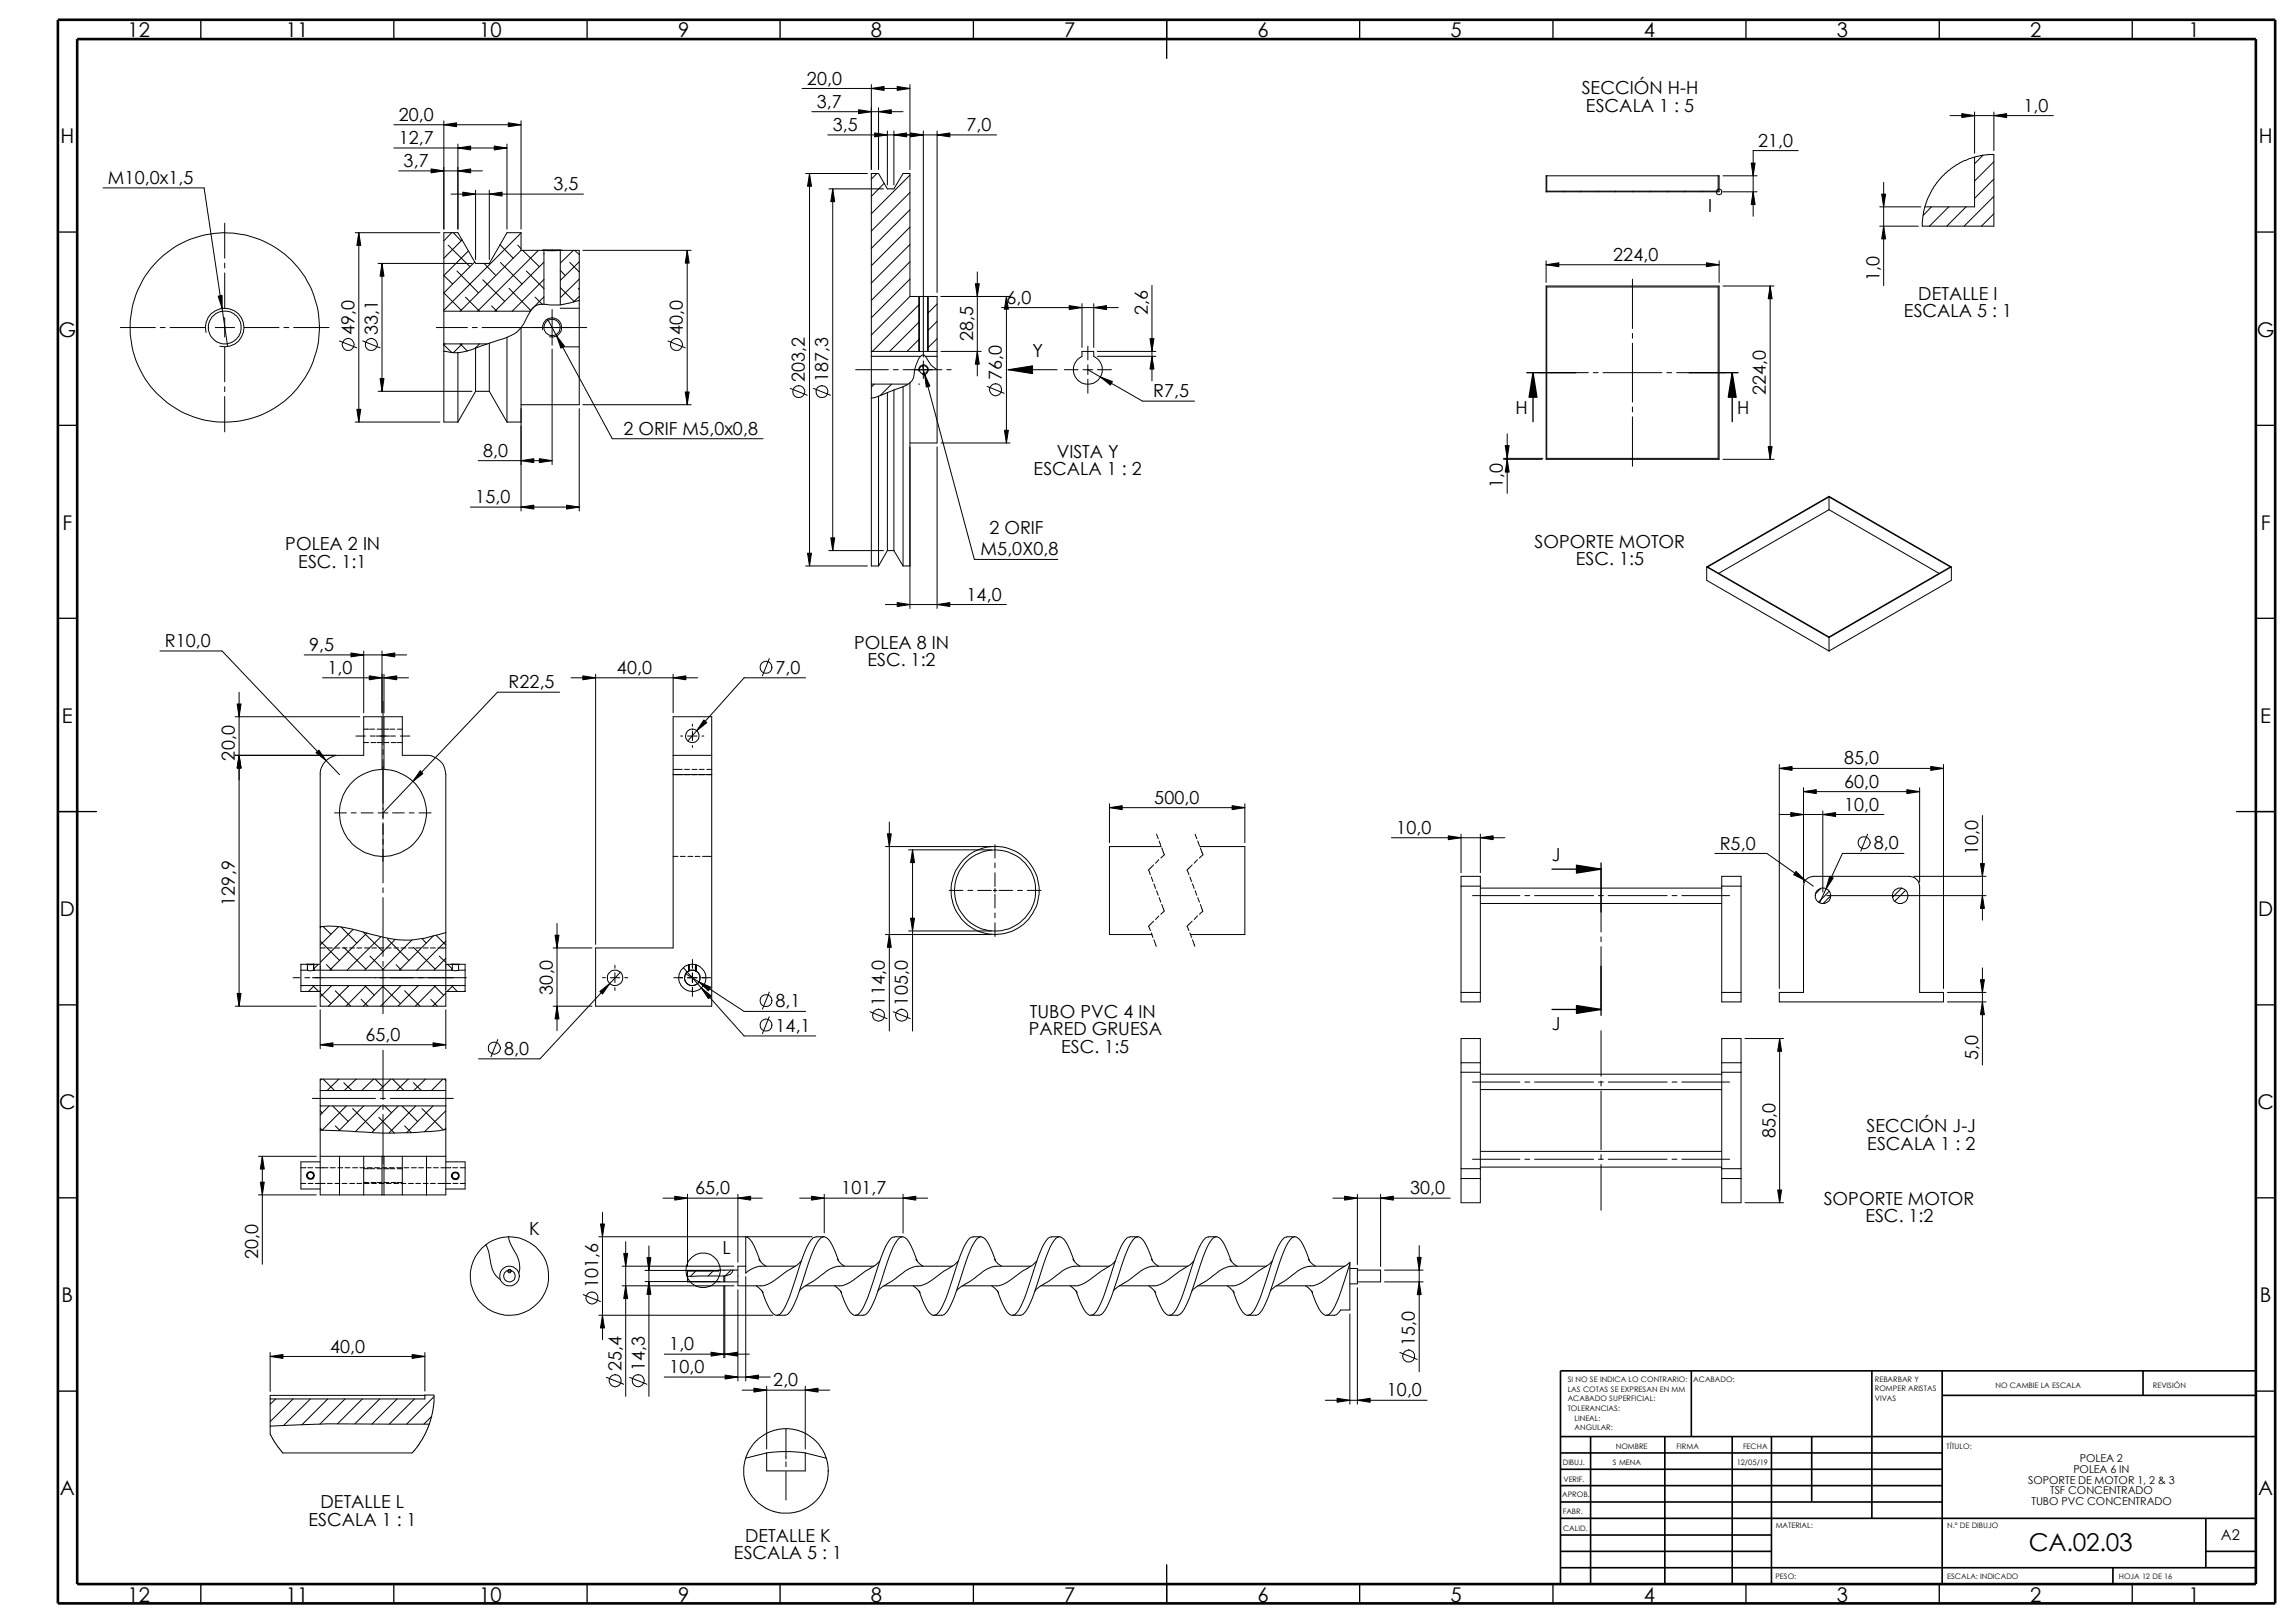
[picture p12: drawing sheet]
<svg xmlns="http://www.w3.org/2000/svg" width="594mm" height="420mm" viewBox="0 0 594 420" stroke-linecap="round" stroke-linejoin="round" font-family="sans-serif">
<defs><g id="words">
<text font-size="6.3" x="525.2" y="401.5">CA.02.03</text>
<g font-size="5.2">
<text x="33" y="9.6">12</text>
<text x="74" y="9.6">11</text>
<text x="124" y="9.6">10</text>
<text x="175.5" y="9.6">9</text>
<text x="225.5" y="9.6">8</text>
<text x="275.5" y="9.6">7</text>
<text x="325.5" y="9.6">6</text>
<text x="375.5" y="9.6">5</text>
<text x="425.5" y="9.6">4</text>
<text x="475.5" y="9.6">3</text>
<text x="525.5" y="9.6">2</text>
<text x="566.5" y="9.6">1</text>
<text x="15.7" y="37.1">H</text>
<text x="584.7" y="37.1">H</text>
<text x="15.2" y="87.2">G</text>
<text x="584.2" y="87.2">G</text>
<text x="16.2" y="137.1">F</text>
<text x="585.2" y="137.1">F</text>
<text x="16" y="187.2">E</text>
<text x="585" y="187.2">E</text>
<text x="15.5" y="237.1">D</text>
<text x="584.5" y="237.1">D</text>
<text x="15.3" y="287.1">C</text>
<text x="584.4" y="287.1">C</text>
<text x="15.9" y="337.2">B</text>
<text x="585" y="337.2">B</text>
<text x="15.5" y="387.1">A</text>
<text x="584.5" y="387.1">A</text>
<text x="33" y="414.7">12</text>
<text x="74" y="414.7">11</text>
<text x="124" y="414.7">10</text>
<text x="175.5" y="414.7">9</text>
<text x="225.5" y="414.7">8</text>
<text x="275.5" y="414.7">7</text>
<text x="325.5" y="414.7">6</text>
<text x="375.5" y="414.7">5</text>
<text x="425.5" y="414.7">4</text>
<text x="475.5" y="414.7">3</text>
<text x="525.5" y="414.7">2</text>
<text x="566.5" y="414.7">1</text>
</g>
<g font-size="4.7">
<text x="208.9" y="21.9">20,0</text>
<text x="211.4" y="27.9">3,7</text>
<text x="409.4" y="24.4">SECCIÓN H-H</text>
<text x="410.5" y="28.9">ESCALA 1 : 5</text>
<text x="523.8" y="28.9">1,0</text>
<text x="103.2" y="31.3">20,0</text>
<text x="215.6" y="33.9">3,5</text>
<text x="250.2" y="33.9">7,0</text>
<text x="103.2" y="37.3">12,7</text>
<text x="455.1" y="38">21,0</text>
<text x="27.9" y="47.6">M10,0x1,5</text>
<text x="104.5" y="43.2">3,7</text>
<text x="143.3" y="49.2">3,5</text>
<text x="442.2" y="54.8">I</text>
<text x="417.6" y="67.5">224,0</text>
<text x="486.5" y="72.7" transform="rotate(-90 486.5 72.7)">1,0</text>
<text x="496.6" y="77.7">DETALLE I</text>
<text x="260.5" y="78.6">6,0</text>
<text x="297.1" y="81.7" transform="rotate(-90 297.1 81.7)">2,6</text>
<text x="492.8" y="82.2">ESCALA 5 : 1</text>
<text x="91.8" y="86.7" transform="rotate(-90 91.8 86.7)">49,0</text>
<text x="97.8" y="86.7" transform="rotate(-90 97.8 86.7)">33,1</text>
<text x="176.8" y="86.7" transform="rotate(-90 176.8 86.7)">40,0</text>
<text x="251.9" y="88.3" transform="rotate(-90 251.9 88.3)">28,5</text>
<text x="267.3" y="92.5">Y</text>
<text x="208.4" y="98.9" transform="rotate(-90 208.4 98.9)">203,2</text>
<text x="214.4" y="98.9" transform="rotate(-90 214.4 98.9)">187,3</text>
<text x="259.3" y="98.4" transform="rotate(-90 259.3 98.4)">76,0</text>
<text x="298.5" y="102.8">R7,5</text>
<text x="392.3" y="107.1">H</text>
<text x="449.7" y="107.1">H</text>
<text x="457.1" y="102.3" transform="rotate(-90 457.1 102.3)">224,0</text>
<text x="161.4" y="112.6">2 ORIF M5,0x0,8</text>
<text x="125.1" y="118.2">8,0</text>
<text x="273.6" y="118.5">VISTA Y</text>
<text x="267.5" y="123">ESCALA 1 : 2</text>
<text x="123" y="130.3">15,0</text>
<text x="389" y="126.4" transform="rotate(-90 389 126.4)">1,0</text>
<text x="73.8" y="142.5">POLEA 2 IN</text>
<text x="253.8" y="143.8">M5,0X0,8</text>
<text x="256.1" y="138.2">2 ORIF</text>
<text x="397.3" y="141.8">SOPORTE MOTOR</text>
<text x="77.2" y="146.9">ESC. 1:1</text>
<text x="407.9" y="146.3">ESC. 1:5</text>
<text x="250.2" y="155.5">14,0</text>
<text x="42.7" y="167.5">R10,0</text>
<text x="80" y="168.5">9,5</text>
<text x="221.1" y="168">POLEA 8 IN</text>
<text x="224.5" y="172.5">ESC. 1:2</text>
<text x="84.8" y="174.5">1,0</text>
<text x="131.7" y="178.2">R22,5</text>
<text x="159.7" y="174.5">40,0</text>
<text x="200.7" y="174.5">7,0</text>
<text x="60.8" y="196.9" transform="rotate(-90 60.8 196.9)">20,0</text>
<text x="477.4" y="197.9">85,0</text>
<text x="477.4" y="203.9">60,0</text>
<text x="298.8" y="208.1">500,0</text>
<text x="477.4" y="209.8">10,0</text>
<text x="361.4" y="215.9">10,0</text>
<text x="445.2" y="219.9">R5,0</text>
<text x="485.1" y="219.8">8,0</text>
<text x="512.1" y="221.4" transform="rotate(-90 512.1 221.4)">10,0</text>
<text x="401.7" y="223">J</text>
<text x="60.8" y="234.5" transform="rotate(-90 60.8 234.5)">129,9</text>
<text x="143.1" y="257.5" transform="rotate(-90 143.1 257.5)">30,0</text>
<text x="200.7" y="260.7">8,1</text>
<text x="229" y="260.3" transform="rotate(-90 229 260.3)">114,0</text>
<text x="235" y="260.3" transform="rotate(-90 235 260.3)">105,0</text>
<text x="266.6" y="263.4">TUBO PVC 4 IN</text>
<text x="94.6" y="269.5">65,0</text>
<text x="200.7" y="267.1">14,1</text>
<text x="266.3" y="268">PARED GRUESA</text>
<text x="401.7" y="266.7">J</text>
<text x="130.5" y="273.1">8,0</text>
<text x="274.7" y="272.5">ESC. 1:5</text>
<text x="512.1" y="274.4" transform="rotate(-90 512.1 274.4)">5,0</text>
<text x="483.2" y="293.2">SECCIÓN J-J</text>
<text x="459.6" y="294.7" transform="rotate(-90 459.6 294.7)">85,0</text>
<text x="483.4" y="297.6">ESCALA 1 : 2</text>
<text x="179.9" y="309.2">65,0</text>
<text x="217.8" y="309.2">101,7</text>
<text x="365" y="309.2">30,0</text>
<text x="472.1" y="311.9">SOPORTE MOTOR</text>
<text x="482.9" y="316.5">ESC. 1:2</text>
<text x="137" y="319.8">K</text>
<text x="66.8" y="326" transform="rotate(-90 66.8 326)">20,0</text>
<text x="187" y="324.7">L</text>
<text x="154.9" y="333.5" transform="rotate(-90 154.9 333.5)">101,6</text>
<text x="85.4" y="350.1">40,0</text>
<text x="173.2" y="349.5">1,0</text>
<text x="366.3" y="348.5" transform="rotate(-90 366.3 348.5)">15,0</text>
<text x="160.9" y="355" transform="rotate(-90 160.9 355)">25,4</text>
<text x="166.9" y="355" transform="rotate(-90 166.9 355)">14,3</text>
<text x="173.2" y="355.5">10,0</text>
<text x="200.2" y="358.9">2,0</text>
<text x="359" y="361.5">10,0</text>
<text x="79.8" y="394.9">ESCALA 1 : 1</text>
<text x="83" y="390.4">DETALLE L</text>
<text x="192.9" y="399.1">DETALLE K</text>
<text x="190" y="403.6">ESCALA 5 : 1</text>
</g>
<text font-size="3.8" x="574.9" y="398.7">A2</text>
<g font-size="2.8">
<text x="536.7" y="381.2">POLEA 6 IN</text>
<text x="538.4" y="378.4">POLEA 2</text>
<text x="525" y="384.1">SOPORTE DE MOTOR 1, 2 &amp; 3</text>
<text x="525.9" y="389.7">TUBO PVC CONCENTRADO</text>
<text x="530.7" y="386.9">TSF CONCENTRADO</text>
</g>
<g font-size="1.9">
<text x="405.8" y="357.8">SI NO SE INDICA LO CONTRARIO:</text>
<text x="438.3" y="357.8">ACABADO:</text>
<text x="485.3" y="357.7">REBARBAR Y</text>
<text x="516.6" y="359.2">NO CAMBIE LA ESCALA</text>
<text x="557.3" y="359.4">REVISIÓN</text>
<text x="405.8" y="360.3">LAS COTAS SE EXPRESAN EN MM</text>
<text x="405.8" y="362.8">ACABADO SUPERFICIAL:</text>
<text x="405.8" y="365.3">TOLERANCIAS:</text>
<text x="485.3" y="360.2">ROMPER ARISTAS</text>
<text x="485.3" y="362.7">VIVAS</text>
<text x="407.6" y="367.7">LINEAL:</text>
<text x="407.6" y="370.3">ANGULAR:</text>
<text x="418.3" y="375.2">NOMBRE</text>
<text x="434" y="375.1">FIRMA</text>
<text x="451.2" y="375.1">FECHA</text>
<text x="503.9" y="375.1">TÍTULO:</text>
<text x="404.5" y="379.3">DIBUJ.</text>
<text x="404.7" y="383.6">VERIF.</text>
<text x="417.5" y="379.3">S MENA</text>
<text x="449.6" y="379.2">12/05/19</text>
<text x="404.4" y="387.6">APROB.</text>
<text x="404.5" y="392">FABR.</text>
<text x="459.7" y="395.7">MATERIAL:</text>
<text x="504" y="395.7">N.º DE DIBUJO</text>
<text x="404.6" y="396.4">CALID.</text>
<text x="459.6" y="408.7">PESO:</text>
<text x="504" y="408.8">ESCALA: INDICADO</text>
<text x="548.5" y="408.8">HOJA 12 DE 16</text>
</g>
</g></defs>
<!-- layer: Capa 1 -->
<g fill="none" stroke="#000" stroke-width=".34">
<path d="M52 5.1v5M101.9 5.1v5M152 5.1v5M201.9 5.1v5M252 5.1v5M302 5.1v10M352 5.1v5M402 5.1v5M452 5.1v5M502 5.1v5M551.9 5.1v5M15 60.1h5"/>
<path d="M583.9 60.1h5M395.2 96.5h12.7M396.8 96.5l1 6.3h-2zM396.8 96.5v12.7M437.2 96.5h12.7M448.4 96.5l1 6.3h-2zM448.4 96.5v12.7M15 110.1h5M583.9 110.1h5M15 160.1h5M583.9 160.1h5M15 210.1h10"/>
<path d="M579 210.1h9.9M401.7 225h12.7M408.1 224l6.3 1-6.3 1zM414.4 223.4v12.7M414.4 250.1v12.7M15 260.1h5M401.7 261.3h12.7M408.1 260.3l6.3 1-6.3 1zM583.9 260.1h5M15 310.1h5M583.9 310.1h5M15 360.1h5"/>
<path d="M583.9 360.1h5M52 410.1v5M101.9 410.1v5M152 410.1v5M201.9 410.1v5M252 410.1v5M302 405.1v10M352 410.1v5M402 410.1v5M452 410.1v5M502 410.1v5M551.9 410.1v5"/>
</g>
<g fill="none" stroke="#000" stroke-width=".42">
<path d="M437.8 354.9v17M484.5 354.9v38.2M502.8 354.9v55.2M554.7 354.9v6.3M583.9 354.9h-180v55.2M403.9 376.1h98.9M403.9 371.9h180M411.7 371.9v38.2M431 371.9v38.2M448.4 371.9v38.2M458.6 371.9v38.2M469 371.9v16.9"/>
<path d="M502.8 361.2h81.1M403.9 393.1h180M403.9 397.4h54.7M403.9 380.4h98.9M403.9 384.6h98.9M403.9 388.8h98.9M571 393.1v12.7M403.9 401.6h54.7M403.9 405.8h180M546.9 405.8v4.3M571 401.6h12.9"/>
</g>
<path d="M15 5.1h573.9v410h-573.9zM20 10.1h563.9v400h-563.9z" fill="none" stroke="#000" stroke-width=".68" stroke-linecap="butt"/>
<g fill="none" stroke="#000" stroke-width=".26">
<path d="M101.9 38.3h29.3M101.9 32.3h33M114.9 32.3l3.3-.5v1zM114.9 31.3v28M118.5 38.3l3.3-.5v1zM118.5 37.3v22M127.9 37.8l3.3 .5-3.3 .5zM131.2 37.3v22M131.6 31.8l3.3 .5-3.3 .5zM134.9 31.3v28M207.6 22.9h27.9M210.1 28.9h23.7"/>
<path d="M214.3 34.9h43.7M222.2 28.4l3.4 .5-3.4 .5zM225.6 22.9l3.3-.5v1zM225.6 21.9v22M226.4 34.4l3.3 .5-3.3 .5zM227.4 28.9l3.3-.5v1zM227.4 27.9v16M229.7 33.9v14M231.4 34.9l3.3-.5v1zM231.4 33.9v14M232.2 22.4l3.3 .5-3.3 .5zM235.5 21.9v22"/>
<path d="M235.7 34.4l3.3 .5-3.3 .5zM239 33.9v58.5M242.6 34.9l3.3-.5v1zM242.6 33.9v41.8M465.5 39h-11.7v17M504.8 29.9h26.7M507.8 29.4l3.3 .5-3.3 .5zM511.1 29v10.7M516.1 29.9l3.3-.5v1zM516.1 29v10M26.7 48.6h26.1l6.1 41.1M58.2 57.8v9"/>
<path d="M103.2 44.2h21.7M111.6 43.7l3.3 .5-3.3 .5zM116.8 50.2h34.2M118.5 44.2l3.3-.5v1zM119.8 49.7l3.3 .5-3.3 .6zM123.1 49.2v18M126.7 50.2l3.3-.5v1.1zM126.7 49.2v18M208.5 44.9h16M209.5 44.9l.6 3.3h-1.1zM209.5 44.9v101.6M214.5 48.9h14.2"/>
<path d="M215.6 48.9l.5 3.3h-1zM215.6 48.9v93.6M227 44.9l-1.4 1.5M228.9 47.5l-3.3 3.3M235.5 45.3l-9.9 10M235.5 49.8l-9.9 10M235.5 54.3l-9.9 10M235.5 58.8l-9.9 10M400.2 45.5h44.8v4.2h-44.8zM400.4 45.5v4h44.4v-4M400.4 49.4l-.2 .3M404.8 49.5l-.2 .2"/>
<path d="M409.3 49.5l-.2 .2M413.8 49.5l-.2 .2M418.3 49.5l-.2 .2M422.7 49.5l-.1 .2M427.3 49.5l-.2 .2M431.8 49.5l-.3 .2M436.3 49.5l-.3 .2M440.8 49.5l-.3 .2M446 45.5h8.8M446 49.7h8.8M453.3 42.2h1l-.5 3.3zM453.8 49.7l.5 3.3h-1z"/>
<path d="M486.6 53.6h10.6M486.6 58.5h10M487.1 50.2h1l-.5 3.4zM487.6 58.5l.5 3.3h-1zM487.6 47.2v26.8M500 53.6l-2.2 2.2M503.3 45.1l2.9-2.3 3.7-1.8 3.3-.8 2.9-.2v18.5h-18.5l.3-3.7 .9-2.9 1.9-3.8zM504.4 53.6l-5 4.9M508.9 53.6l-5 4.9M511.1 40.7v12.9h-12.8M513.3 40.2l-2.2 2.2M516.1 41.9l-5 5"/>
<path d="M516.1 46.4l-5 5M516.1 50.8l-7.7 7.7M516.1 55.3l-3.2 3.2M56.5 76.7l1-.2v3.3zM58.2 68.1v1.3M58.2 70.7v9.1M91.9 60.2h22M92.9 60.2l.5 3.3h-1zM92.9 60.2v49.1M97.9 68.2h24.3M98.9 68.2l.5 3.3h-1zM98.9 68.2v33.1"/>
<path d="M116 63.5l5.7 5.5M116.9 60.2l-2 2.2M117.3 60.2l2.1 2.2M118.3 70.1l5.6 5.7M119.6 62.1l-4.7 4.7M120.5 76.9l3.6 3.7M121.2 65l-6.3 6.3 2.3 2.2M122.9 67.8l-8 8 4.5 4.5M125 72.4l5.6 5.6M125.3 68.2l3.1 3.1M127.3 79.2l1.3 1.4M129.5 63.4l3.3 3.4"/>
<path d="M129.5 67.9l5.6 5.6M131.7 74.6l5.6 5.7M134 63.5l.9 .9M134.9 60.3l-20 20M134.9 64.8l-15.8 15.8M134.9 64.8v-4.6h-3.7l-4.5 8h-3.6l-4.6-8h-3.6v20.4M134.9 64.8h5.9M135.3 64.8l4.3 4.2M136.2 70.1l4.6 4.6M138.5 76.9l1.9 1.9M139.4 64.8l-15.8 15.8M140.4 64.8h5z"/>
<path d="M140.8 64.8h4.2M140.8 64.8v14M140.8 67.9l-12.7 12.7M140.8 72.3l-8.2 8.3M140.8 76.8l-3.6 3.8M140.8 65.7h.1M145 64.8h4.9v13M145 79.8h4.9M145 64.8v14.2M145 74.5l3.6 3.5M145 70l1.3 1.3M147.5 67.9l2.4 2.5"/>
<path d="M148.4 64.8l-3.4 3.3M148.8 64.8l1.1 1.1M149.7 74.6l.2 .3M149.9 77.8v27h-15M149.9 77.8a17.8 17.8 0 0 1-9.4 1 3.2 3.2 0 0 0-3.3 2l-2.3 4M149.9 67.8l-4.9 4.8M149.9 72.3l-4.9 4.8M149.9 76.8l-1.5 1.4M150.9 64.8h28M177.9 64.8l.5 3.3h-1zM177.9 64.8v40M235.5 76.8h2.5"/>
<path d="M235.5 63.3l-9.9 10M235.5 67.8l-9.9 10M235.5 72.3l-9.9 10M235.5 76.8l-9.9 9.9M235.5 76.8v-31.9h-1.7l-2.4 4h-1.7l-2.3-4h-1.8v47.3M237.8 76.8v14.2M238 76.8h2.1M238 78.8l-12.2 12.2M238 76.8v14.2M240.1 76.8v14.2M240.1 76.8h2.5v15.4M240.3 76.8v14.2"/>
<path d="M242.6 78.7l-2.5 2.5M243.6 76.8h17.9M252.5 73.4h1l-.5 3.4zM253 70.4v26.9M259.2 79.6h30.3M260.5 76.8l.5 3.3h-1zM260.5 76.8v37.9M276.8 79.1l3.3 .5-3.3 .5zM280.1 78.6v11.4M283.1 79.6l3.3-.5v1zM283.1 78.6v11.4M298.2 73.9v24.7"/>
<path d="M400.2 74h44.8v44.9h-44.8zM400.2 68.5l3.3-.5v1zM400.2 67.5v5.6M400.2 68.5h44.8M400.4 74.3h44.4v44.4h-44.4zM422.6 72.3v12.7M441.7 68l3.3 .5-3.3 .5zM445 67.5v5.6M446 74h13.2M458.2 74l.5 3.3h-1zM458.2 74v44.9M31.2 84.8h9"/>
<path d="M41.5 84.8h1.3M44 84.8h9.2M53.3 86.1a5 5 0 0 1 4.4-6.3 5 5 0 0 1 5.5 5.4 5 5 0 0 1-6.3 4.4M55.7 84.8h5M58.2 82.3v4.9M58.2 89.8v9M63.2 84.8h9M73.5 84.8h1.3M76 84.8h9.2M87.9 88.3l4.5 1.7M93.9 88.3l4.5 1.7M98.4 98h1l-.5 3.3z"/>
<path d="M112.9 84.8h8.1M114.9 89h11.3M114.9 90.9v18.4h3.6M114.9 90.9l1.8 .3 1.8 .1M114.9 80.6v8.4M114.9 80.6h22.4M114.9 89v1.9M115.1 89l-.2 .3 2 1.9M118.5 91.3v18M119.1 89l1.9 1.9M119.6 89l-2.3 2.3M122.3 84.8h1.2"/>
<path d="M123.1 90.1v11.2M123.1 90.1l-2.3 .8-2.3 .4M124.1 89l-1.2 1.2M124.8 84.8h27.1M126.7 88.9l-3.6 1.2M126.7 88.9v12.4M131.2 87.3v22M131.2 87.3l-4.5 1.6M134.9 84.8v24.5h-3.7M134.9 84.8a6.8 6.8 0 0 1-3.7 2.5M140.5 85.4a2.5 2.5 0 0 1 2.2-3.2 2.5 2.5 0 0 1 2.7 2.8 2.5 2.5 0 0 1-3.2 2.2M141.7 82.6l16.8 31h39"/>
<path d="M142.9 80.1v9.3M142.9 90.4v29.9M144.1 87l2 2.6-.9 .5zM145 89.8h4.9M172.9 88.3l4.5 1.7M221.5 95.7h8.5M225.6 92.2v7.2M225.6 92.2h12.7M225.6 91h12.4M225.6 99.4v3.7M225.6 99.4h9.4M226.3 99.4l-.7 .8"/>
<path d="M230.8 99.4l-3 3M231.2 95.7h1.3M233.8 95.7h8.5M235.5 99.1v47.4h-1.7M235.5 99.1l-1.7 1M237.8 96.1a1.24 1.24 0 0 1 1.1-1.6 1.24 1.24 0 0 1 1.4 1.2 1.24 1.24 0 0 1-1.5 1.2M237.8 99.4h.1M238 91h2.1M238 83.3l-7.7 7.7M238 87.8l-3.2 3.2M238.8 94.5l13.4 50.3h21.6M239 93.4v4.6"/>
<path d="M239.4 96.9l1.3 3-.9 .3zM239.5 92.2h3.1M240.1 91h2.5M240.3 99.4h.1M242.6 95.7v19h-7.1M242.6 95.7a11.9 11.9 0 0 1-3.2-3.6l-.4-.2a1.43 1.43 0 0 0-1.3 1.3 10.4 10.4 0 0 0-1.2 4.6l-1 1.3M242.6 92.2v3.5M242.6 83.2l-2.5 2.4M242.6 87.7l-2.5 2.4M242.6 95.7h1.2M243.6 91h10.4M245.1 95.7h1.1"/>
<path d="M253 91l.5 3.3h-1zM260.9 95.7l6.4-1v2zM260.9 95.7h12.7M275.5 95.7h3.6M280.1 91h3v1.2a3.8 3.8 0 0 1 1.5 5.8 3.8 3.8 0 0 1-6 0 3.8 3.8 0 0 1 1.5-5.8zM280.3 95.7h2.6M281.6 89.6v3.6M281.6 94.4v2.6M281.6 98.2v3.6M281.6 95.7l14.1 8.1h13.5M284.1 92.2h15.1M284.1 91h15.1"/>
<path d="M284.1 95.7h3.6M284.8 97.6l3.2 1.2-.6 .9zM297.7 87.7h1l-.5 3.3zM298.2 92.2l.5 3.3h-1zM398.4 96.5h12.7M412.4 96.5h1.3M415 96.5h15.2M422.6 86.3v1.3M422.6 88.9v15.2M431.5 96.5h1.2M434 96.5h12.8M58.2 100.1v1.3"/>
<path d="M58.2 102.7v9.1M91.9 109.3h22M92.4 106h1l-.5 3.3zM97.9 101.3h24.3M123.1 101.3h3.6M123.1 101.3l-4.6 8M123.8 119.3h19.1M126.7 101.3l4.5 8M134.9 119.3l3.3-.6v1.1zM134.9 105.8v26.5M139.6 118.7l3.3 .6-3.3 .5zM149.9 105.8v26.5"/>
<path d="M150.9 104.8h28M177.4 101.5h1l-.5 3.3zM204.6 100.5l4.4 1.8M210.6 100.5l4.4 1.8M225.6 103.1v43.4h1.8M227.4 102.6v43.9M227.4 102.6l-1.8 .5M229.7 101.6v40.9M229.7 101.6l-2.3 1M231.4 101v41.5M231.4 101l-1.7 .6M233.8 100.1v46.4"/>
<path d="M233.8 100.1l-2.4 .9M235.5 115.7v41.8M242.6 115.7v41.8M243.6 114.7h17.9M255.5 100l4.4 1.8M260 111.4h1l-.5 3.3zM389.2 118.7h10.2M389.2 118.9h10M389.6 115.4h1.1l-.6 3.3zM390.1 118.9l.6 3.3h-1.1zM390.1 112.3v15.4M422.6 105.4v1.2"/>
<path d="M422.6 107.9v12.8M446 118.9h13.2M457.7 115.6h1l-.5 3.3zM121.8 131.3h28.1M134.9 131.3l3.3-.5v1zM146.6 130.8l3.3 .5-3.3 .5zM215.1 139.2h1l-.5 3.3zM473.5 132l28.5 16.5M473.5 128.7v3.3M473.5 132l-28.7 16.5M208.5 146.5h16M209 143.2h1.1l-.6 3.3z"/>
<path d="M214.5 142.5h14.2M229.2 156.5h31.3M229.7 142.5l-2.3 4M229.7 142.5h1.7M231.4 142.5l2.4 4M232.2 156l3.3 .5-3.3 .5zM242.6 156.5l3.3-.5v1zM441.8 146.8v3.4l31.7 18.3M441.8 146.8l31.7 18.3M442 146.8l31.5-18.1 31.4 18.1-31.4 18.1zM505.1 146.8v3.4l-31.6 18.3M505.1 146.8l-31.6-18.3-31.7 18.3"/>
<path d="M505.1 146.8l-31.6 18.3M41.4 168.5h16.1l30.4 32M61.9 179.2v81.3M78.7 169.5h26.5M83.5 175.5h22.2M90.8 169l3.3 .5-3.3 .6zM94.1 168.5v16M95.6 175l3.3 .5-3.3 .5zM98.9 169.5l3.3-.5v1.1zM98.9 168.5v16M99.4 175.5l3.3-.5v1zM99.4 174.5v10"/>
<path d="M144.9 179.2h-16.1l-29.7 31.2M147.8 175.5h32.8M150.9 175l3.3 .5-3.3 .5zM154.2 174.5v70M174.2 175.5l3.3-.5v1zM174.2 174.5v10M199.1 170.5l-1.7 4.5M208.5 175.5h-15.9l-14.5 16.3M473.5 165.1v3.4M60.9 185.5h32.2M60.9 195.5h26M61.4 182.2h1l-.5 3.3z"/>
<path d="M61.9 195.5l.5 3.3h-1zM81.8 194.9l.7-.7 1.9 2.7zM92.1 190.5h2.5M94.1 192.2h1.3M94.1 188.8h1.3M95.7 188.8h1.2M95.8 190.5h1.3M96 192.2h1.3M97.4 190.5h3.4M97.6 188.8h1.3M97.6 192.2h1.3M99.1 181.6v11.2"/>
<path d="M99.1 194.1v1.3M99.1 196.6v15.4M99.4 192.2h1.3M99.4 188.8h1.3M100.9 188.8h1.3M101.1 190.5h1.3M101.3 192.2h1.2M102.9 192.2h1.2M102.9 188.8h1.2M103.6 190.5h2.5M108.8 199.5l.7 .8-2.7 2zM174.2 195.5v5"/>
<path d="M174.2 195.5v-10h10v10M174.2 199.2h2.4M174.2 195.5h10M176.2 190.5h.5M177.2 199.2h1.3M178 190.5h2.4M179.2 199.2h1.2M179.2 187.5v.5M179.2 189.3v2.4M179.2 193v.5M181 199.2h1.3M181.7 190.5h.5"/>
<path d="M182.2 186.4l.8 .7-2.7 2.1zM183 199.2h1.2M184.2 195.5v5M460.6 198.9l3.3-.5v1zM460.6 197.9v58M460.6 198.9h42.5M499.8 198.4l3.3 .5-3.3 .5zM503.1 197.9v58M86.6 210.4h3.1M90.9 210.4h1.3M93.5 210.4h3.1M97.9 210.4h2.5"/>
<path d="M99.1 213v15.6M101.6 210.4h3M105.9 210.4h1.3M108.5 210.4h3.1M174.2 200.5v44.9h-20v15.1h30v-60M174.2 200.5h10M229.2 219.2h27.4M229.7 215.9h1l-.5 3.3zM230.2 212.8v54.1M257.6 218.7v3.4M287.2 209.1l3.3-.5v1zM287.2 208.1v10"/>
<path d="M287.2 209.1h35M299.4 215.9l.4 1.2M300.1 217.7l.4 1.2M300.6 219.2h-13.4v22.7h11M300.7 219.5l.7 1.8-.9 .8M309.4 215.9l.4 1.2M310 217.7l.5 1.2M310.6 219.2h11.6v22.7h-14M310.7 219.5l.7 1.8-.9 .8M318.9 208.6l3.3 .5-3.3 .5zM322.2 208.1v10M360.2 216.9h29.4"/>
<path d="M374.9 216.4l3.3 .5-3.3 .5zM378.2 215.9v10M383.2 216.9l3.3-.5v1zM383.2 215.9v10M460.5 210.9h27.2M463.6 210.4l3.3 .5-3.3 .5zM466.9 204.9l3.3-.5v1zM466.9 203.9v24.5M466.9 204.9h30M471.8 210.9l3.3-.5v1zM471.8 209.9v21M483.4 215.9l-1.7 4.4"/>
<path d="M493.6 204.4l3.3 .5-3.3 .5zM496.9 203.9v24.5M513.2 211.1v27.1M82.9 239.9a30.8 30.8 0 0 1 13.1 2 26.9 26.9 0 0 0 17.6 0l1.8-.5M83.1 239.9l-.2 .3M83.6 239.8l2.1 2.1M87.6 239.9l-4.7 4.7M88.2 239.9l4.2 4.2M99.1 229.8v1.3M99.1 232.4v15.2M144.2 239.1v27.7M174.2 221.7h1.3"/>
<path d="M176.1 221.7h1.3M178.1 221.7h1.2M179.9 221.7h1.3M181.9 221.7h2.3M235.2 220h21.4M235.7 237.7h1l-.5 3.3zM236.2 220l.5 3.3h-1zM236.2 220v46.9M245.7 230.5h3.6M250.5 230.5h1.3M253.1 230.5h3.5M257.1 230.5h1"/>
<path d="M257.6 223.4v1.3M257.6 225.9v3.6M257.6 230v1M257.6 231.5v3.6M257.6 236.3v1.3M257.6 238.9v3.5M258.6 230.5h3.5M263.4 230.5h1.3M265.9 230.5h3.6M297.3 225.3l.5 1.1M297.3 239.8l.5 1.1M298 227l.4 1.2"/>
<path d="M298.6 223.9l-1.3 1.4M298.6 238.5l-1.3 1.3M298.7 228.8l.4 1.2M299.4 230.6l.4 1.2M300 222.5l-.9 1M300 237.1l-.9 .9M300.1 232.4l.4 1.2M300.7 234.1l.6 1.7M301.4 235.8l-.9 .9M307.3 225.3l.5 1.1M307.3 239.8l.5 1.1M308 227l.4 1.2"/>
<path d="M308.6 223.9l-1.3 1.4M308.6 238.5l-1.3 1.3M308.7 228.8l.4 1.2M309.4 230.6l.4 1.2M310 222.5l-.9 1M310 237.1l-.9 .9M310 232.4l.5 1.2M310.7 234.1l.6 1.7M311.4 235.8l-.9 .9M378.2 229.4v30h5v-30M378.2 229.4h5M381.2 231.9h12.2"/>
<path d="M383.2 229.4v-2.5h-5v2.5M383.2 233.9h62.5M383.2 229.9h62.5M394.7 231.9h1.3M397.3 231.9h15.2M413.8 231.9h1.2M414.4 224.9v16.4M416.3 231.9h15.2M432.8 231.9h1.3M435.4 231.9h12.3M443.9 220.9h13.5l12 8.5M445.7 229.4v30h5v-30"/>
<path d="M445.7 229.4h5M450.7 229.4v-2.5h-5v2.5M464.9 225.6l2.5 2.4-3.1-1.6zM467.7 227.5l.7-.4 1-.2h25a2.76 2.76 0 0 1 2.5 2.5v27.5h6.2v2.5h-42.5v-2.5h6.3v-27.5v-.7zM471.3 230l-1.3 1.4M472.9 231.9h41.2M473.5 230.8l-2.8 2.8M473.6 226.9l1 .4-1.9 2.8zM473.9 231.9l-2 2M492.3 229.9l-2.4 2.4M492.8 220.9h-15.9l-5.9 12.8M493.3 230.5l-2.8 2.8"/>
<path d="M495.4 226.9h18.7M512.7 223.6h1l-.5 3.3zM513.2 231.9l.5 3.3h-1zM61.4 257.2h1l-.5 3.3zM75.9 253.1h1.7M77.9 251.2v3.9M77.9 251.2h1.7M77.9 255.1v1.6h5M77.9 255.1h42.5M78.9 253.1h1.3M79.3 249.6h2.1zM79.6 249.6h-1.7v1.6"/>
<path d="M79.6 249.6v1.6M79.6 251.2l.5 .1 1.1-.1M79.6 249.6h1.6M80.9 253.1h39.8M80.9 255.1l1.6 1.6M81.2 250.9l.2 .3M81.2 249.6h1.7v-49.1a4.9 4.9 0 0 1 5-5h6.2v-10h4.8v13.7a11.3 11.3 0 0 0-9.8 16.4 11.3 11.3 0 0 0 19.1 1.5 11.3 11.3 0 0 0-7.1-17.8l-1.7-.1v-13.7h4.7v10h6.3a5.1 5.1 0 0 1 5 5v50.4M81.2 249.6v1.6M81.2 251.2h35.8M81.4 255.1l-1.6 1.6M82.4 249.6l-1.2 1.2M82.9 257.1l2.8 2.7"/>
<path d="M82.9 249.9v5.2M82.9 245.4h1.3M82.9 243.6l5 5M84.5 249.7l1.4 1.5M84.8 245.4h1.2M85.9 255.1l-3 3M86.7 245.4h1.3M86.8 256.5l4 4M88.6 245.4h1.2M89 245.2l5.7 5.6M89.9 255.1l.3 .2M90.3 255.1l-5.3 5.4"/>
<path d="M90.5 245.4h1.3M91.4 240.6l-8.5 8.5M92.4 245.4h1.2M93.5 258.7l1.7 1.8M94 241.3l5.1 5M94.3 245.4h1.3M94.4 255.1l2.5 2.5M94.8 255.1l-5.2 5.4M95 241.5l-9.7 9.7M95.8 247.5l3.6 3.7M96.2 245.4h1.3M98.1 245.4h1.3"/>
<path d="M98.6 242.5l-8.8 8.7M98.9 255.1l4.7 4.7M99.1 248.9v1.2M99.1 251.4v11M99.3 255.1l-5.2 5.4M100 245.4h1.3M100.2 243l5.6 5.6M101.9 245.4h1.3M102.3 243.2l-7.9 8M102.5 249.7l1.4 1.5M103.8 245.4h1.3M103.8 255.1l-5.2 5.4"/>
<path d="M104.7 256.5l4 4M105.7 245.4h1.3M106.7 243.3l-7.8 7.9M107 245.2l5.6 5.6M107.6 245.4h1.3M107.9 255.1l.2 .2M108.3 255.1l-5.3 5.4M109.2 243l1.1 1.1M109.6 245.4h1.2M111.4 245.4h1.3M111.5 258.7l1.7 1.8M112.2 242.3l-8.8 8.9"/>
<path d="M112.4 255.1l2.4 2.5M112.8 255.1l-5.3 5.4M112.9 242.1l2.5 2.5M113.4 245.4h2M113.7 247.5l1.7 1.6M115.4 251.2v5.2M115.4 249.6h1.7M115.4 243.6l-7.5 7.6M115.4 248.1l-3 3.1M115.4 257.1l-3.4 3.4M115.8 249.6l1.3 1.2M116.8 249.6h2.1z"/>
<path d="M116.9 255.1l1.5 1.6M117 251.2l.9 .1 .8-.1M117 250.9l-.2 .3M117.1 249.6h1.6M117.1 249.6l-.1 1.6M117.3 255.1l-1.6 1.6M118.7 249.6v1.6M118.7 249.6h1.7v1.6M118.7 251.2h1.7M120.4 251.2v3.9M120.4 255.1v1.6h-5v3.8h-32.5v-5.1M120.4 256.6l-.2 .1"/>
<path d="M143.2 245.4h10M143.7 242.1h1l-.5 3.3zM155.3 256.7l2.5-2.1-1.8 2.7zM156 253.1h.7M158 253.1h2.4M159.2 249.9v.8M159.2 251.8v2.6M159.2 255.7v.7M160.6 251.7l-20.8 22.4h-15.9M161.7 253.1h.8M174.4 253.1h2.3M176.9 250.5l15.7 17.7h18.6"/>
<path d="M177.5 252.1l15.1 9.7h15.9M178 253.1h2.4M178.2 249.8v1.6M178.3 249.7l-.1 1.2M178.4 249.7v1.6M178.5 249.7l-.1 1.2M179.2 248.4v2.3M179.2 251.8v2.6M179.2 255.7v2.2M180 251.3v-1.6l.1 1.6M180.2 249.8v1.6M180.3 249.8v1.6"/>
<path d="M180.9 254.2l3.1 1.4-.6 .9zM181.5 255.7l2.7 2.2-.8 .6zM181.7 253.1h2.3M199.1 256.8l-1.7 4.4M229.2 241.9h27.4M230.2 241.9l.5 3.3h-1zM235.2 241h21.4M298 241.5l.4 1.2M298.7 243.3l.6 1.7M308 241.5l.4 1.2M308.7 243.3l.6 1.7M378.2 256.9h5"/>
<path d="M414.4 242.5v1.3M414.4 245.1v16.3M445.7 256.9h5M504.1 259.4h10M504.1 256.9h10M512.7 253.6h1l-.5 3.3zM513.2 259.4l.5 3.3h-1zM513.2 250.6v25.1M60.9 260.5h21M82.9 270.5l3.3-.5v1zM82.9 261.4v10.1M82.9 270.5h32.5"/>
<path d="M83.2 279.4l-.3 .3M83.7 279.4l2.9 2.9M87.7 279.4l-3 2.9M92.2 279.4l-3 2.9M96.7 279.4l-3.1 2.9M97.1 279.4l2 2M99.1 271.9v12.8M101.2 279.4l-3.1 2.9M101.6 279.4l3 2.9M105.7 279.4l-3.1 2.9M110.2 279.4l-3.1 2.9M112.1 270l3.3 .5-3.3 .5z"/>
<path d="M114.6 279.4l-2.9 2.9M115.1 279.4l.3 .3M115.4 261.4v10.1M128.9 269.1l-1.8 4.5M143.2 260.5h10M144.2 260.5l.5 3.3h-1zM199.1 263.2l-1.7 4.4M225.2 261.9l4.4 1.8M231.2 261.9l4.4 1.8M378.2 275.1v2.5M378.2 275.1v-6.2h5v6.2M378.2 277.6v25"/>
<path d="M378.2 275.1h5M378.2 277.6h5M383.2 275.1v2.5M383.2 277.6v25M383.2 278.1h62.5M414.4 266.8v11.8M414.4 279.9v1.2M445.7 275.1v2.5M445.7 275.1v-6.2h5v6.2M445.7 277.6v25M445.7 275.1h5M445.7 277.6h5"/>
<path d="M450.7 275.1v2.5M450.7 277.6v25M451.7 268.9h10M460.7 268.9l.5 3.3h-1zM460.7 268.9v42.5M66.9 299.3h15M67.9 299.3l.5 3.3h-1zM67.9 299.3v28M80.9 284.4h16.3M82.9 287.6l.5 .5M82.9 286.3v23h5M82.9 282.3v4"/>
<path d="M82.9 282.3v-2.9h32.5v2.9M82.9 282.3h32.5M82.9 286.3h32.5M82.9 299.3h5M85.2 286.3l-2.3 2.4M86.1 286.3l4.1 4.1M86.8 291.5l1.2 1.2M87.9 299.3h22.5M87.9 299.3v10M89 280.3l2.1 2M89.7 286.3l-6.3 6.3-.5-.5M91.3 287l5.6 5.6"/>
<path d="M94.1 299.3v10M94.1 286.3l-6.3 6.4M98 289.3l4.1 4M98.5 284.4h1.2M98.6 286.3l-6.6 6.6M98.9 299.3v10M99.1 286v1.2M99.1 288.5v12.9M99.4 299.3v10M99.6 286.3l1.7 1.8M101 284.4h16.3M103.1 286.3l-6.8 6.9"/>
<path d="M104.1 286.3l4 4.1M104.1 299.3v10M104.7 291.5l1.8 1.7M107 280.3l2.1 2M107.6 286.3l-6.9 7M109.2 287l5.5 5.5M110.4 299.3v10M110.4 299.3h5M112.1 286.3l-6.9 6.9M115.4 286.3v23h-5M115.4 292.4a127 127 0 0 1-27.3 .3l-5.2-.1M115.4 282.3v4"/>
<path d="M115.4 287.6l-5.5 5.4M115.4 292.1l-.4 .4M381.2 280.1h12.2M383.2 282.1h62.5M383.2 298.1h62.5M394.7 280.1h1.3M397.3 280.1h15.2M413.8 280.1h1.2M414.4 282.4v15.2M414.4 298.9v1.3M416.3 280.1h15.2M432.8 280.1h1.3"/>
<path d="M435.4 280.1h12.3M66.9 309.3h15M67.4 306h1l-.5 3.3zM77.9 306.4h1.3M77.9 302.3h1.3M79.6 304.3h.1M79.6 304.3a.72 .72 0 0 0 .7 .8h.5l.4-.8M79.7 302.3h1.2M79.8 306.4h1.2M80.3 303.5l-.2 .1a.6 .6 0 0 0-.5 .7M80.3 303.5l.6 .2 .3 .6M81.2 304.3h.1"/>
<path d="M81.6 306.4h2.6M81.6 302.3h3.3M82.9 300.8h-5v7h5M84.8 306.4h1.2M85.5 302.3h1.3M86.7 306.4h1.3M87.5 302.3h1.2M87.9 309.3h22.5M88.6 306.4h1.2M89.3 302.3h1.3M90.5 306.4h1.3M91.3 302.3h1.2"/>
<path d="M92.4 306.4h1.2M93.1 302.3h1.3M94.1 306.1h1.3M94.1 302.6h1.3M94.3 306.4h1.3M95.1 302.3h1.3M95.7 302.6h1.2M96 306.1h1.3M96.2 306.4h1.3M96.9 302.3h1.3M97.6 302.6h1.3M97.6 306.1h1.3"/>
<path d="M98.1 306.4h1.3M98.9 302.3h1.3M99.4 306.1h1.3M99.4 302.6h1.3M100 306.4h1.3M100.8 302.3h1.2M100.9 302.6h1.3M101.3 306.1h1.2M101.9 306.4h1.3M102.7 302.3h1.3M102.9 306.1h1.2M102.9 302.6h1.2"/>
<path d="M103.8 306.4h1.3M104.6 302.3h1.2M105.7 306.4h1.3M106.5 302.3h1.3M107.6 306.4h1.3M108.4 302.3h1.2M109.6 306.4h1.2M110.3 302.3h1.3M111.4 306.4h1.3M112.2 302.3h1.3M113.4 306.4h3.3M114.1 302.3h2.6"/>
<path d="M115.4 300.8h5v7h-5M117.2 302.3h1.2M117.3 306.4h1.2M118.6 304l-.4-.4h-.6a.84 .84 0 0 0-.5 1.1 .84 .84 0 0 0 1.1 .4 .84 .84 0 0 0 .4-1.1M119.1 302.3h1.3M119.1 306.4h1.3M155.4 316.9h1.1l-.5 3.3zM156 313.8v33M171.6 310.2h25.8M174.7 309.7l3.3 .5-3.3 .5zM178 309.2v18.7M191 310.2l3.3-.5v1z"/>
<path d="M191 309.2v17.6M207 310.2h33.1M210.1 309.7l3.3 .5-3.3 .5zM213.4 309.2v10M233.8 310.2l3.3-.5v1zM233.8 309.2v10M345 310.2h30.4M348.1 309.7l3.3 .5-3.3 .5zM351.4 309.2v18.2M357.4 310.2l3.3-.5v1zM357.4 309.2v18.7M378.2 302.6v2.5"/>
<path d="M378.2 305.1v6.3h5v-6.3M378.2 302.6h5M378.2 305.1h5M381.2 300.1h12.2M383.2 302.6v2.5M383.2 302.1h62.5M394.7 300.1h1.3M397.3 300.1h15.2M413.8 300.1h1.2M414.4 301.5v11.8M416.3 300.1h15.2M432.8 300.1h1.3"/>
<path d="M435.4 300.1h12.3M445.7 302.6v2.5M445.7 305.1v6.3h5v-6.3M445.7 302.6h5M445.7 305.1h5M450.7 302.6v2.5M451.7 311.4h10M460.2 308.1h1l-.5 3.3zM125.7 322.3l.8 1.7 .3 1.8a6.6 6.6 0 0 0 2.6 5.4h.1M131.1 329.1l.6-.2v.2a1.23 1.23 0 0 1 1.3 .1 1.23 1.23 0 0 1 .4 1.3 1.5 1.5 0 0 1-2.3 1.1 1.5 1.5 0 0 1 0-2.5zM131.7 320.2a10.2 10.2 0 0 1 10 13 10.2 10.2 0 0 1-15.5 5.5 10.2 10.2 0 0 1-.5-16.4M131.7 320.2a10.2 10.2 0 0 0-6 2.1"/>
<path d="M131.7 320.2a7.1 7.1 0 0 0 1.3 3.4 6.8 6.8 0 0 1 1.3 6M151 335.2l4.4 1.7M155 320.2h55.2M161 327.8h29M161 332.9h29M161.5 324.5h1l-.5 3.3zM162 332.9l.5 3.3h-1zM162 321.4v40.1M167 331.8h19.4M167 328.9h19.4M167.5 325.6h1l-.5 3.3zM168 331.8l.5 3.3h-1z"/>
<path d="M168 322.5v39M178 328.9v1.5M180.1 329.1l-1.4 1.3M184.6 329.1l-1.3 1.2M187.4 330.3l-9.4 .1M187.4 330.3v1.6h-9.4v-1.5M187.4 331.8h.2M187.4 328.9h.2M187.4 330.3h.2M187.4 332.9v18.6M187.4 328.8h-1.4v.3h-8M187.6 330.3v1.6h3.4"/>
<path d="M187.6 328.8h3.4M187.6 332.9v18.6M189.2 328.8l-1.4 1.4M189.7 328.8a2.18 2.18 0 0 1-2.1 1.5M191 333.9v23.6M193 330.5v27M195.7 332.9l1.8 1.7M196.4 326l1.1 1.3 .8 .5M196.8 326.4l-1.1-2.8a5.7 5.7 0 0 0-2.6-3.4l-.1 9.4a6.2 6.2 0 0 1 4-1.7M197 327.8h8.9M207.4 326.4l-1 1-2.7 1.7-2 1.5a8.5 8.5 0 0 1-4.8 2.3h-5.9v-5.1h2M211.2 320.2h2.1"/>
<path d="M211.2 320.3a2.07 2.07 0 0 0-1.8 1.6 120.5 120.5 0 0 0-5.1 14l-.5 1.2a7.8 7.8 0 0 1-2 3.2 1.41 1.41 0 0 1-2.1-.7l-1.5-2.8-.9-2.6M216.1 332.9l1.7 1.7M216.7 326l1.1 1.3 .8 .5M217.1 326.4l-1.1-2.8a5.7 5.7 0 0 0-2.6-3.4 2.32 2.32 0 0 0-2 1.7 120.5 120.5 0 0 0-5.1 14l-.5 1.2a7.8 7.8 0 0 1-2 3.2l-.5 .2h-2.2M217.3 327.9a7.6 7.6 0 0 0-4.9 2.3l-1.7 1.4a10.4 10.4 0 0 0-3.8 2.6M217.3 327.8h8.9M227.8 326.4l-1.1 1-2.7 1.7-2 1.5a8.5 8.5 0 0 1-4.7 2.3h-8.9M231.6 320.3a2.07 2.07 0 0 0-1.9 1.6 120.5 120.5 0 0 0-5.1 14l-.5 1.2a7.8 7.8 0 0 1-2 3.2 1.41 1.41 0 0 1-2.1-.7l-1.5-2.8-.9-2.6M231.6 320.2h2M236.4 332.9l1.8 1.7M237.1 326l1.1 1.3 .7 .5M237.4 326.4l-1.1-2.8a5.7 5.7 0 0 0-2.5-3.4 2.32 2.32 0 0 0-2.1 1.7 120.5 120.5 0 0 0-5 14l-.6 1.2a7.8 7.8 0 0 1-2 3.2l-.5 .2h-2.2"/>
<path d="M237.7 327.8h8.8M237.7 327.9a7.6 7.6 0 0 0-5 2.3l-1.7 1.4a10.4 10.4 0 0 0-3.8 2.6M248.1 326.4l-1 1-2.8 1.7-2 1.5a8.5 8.5 0 0 1-4.7 2.3h-8.8M251.9 320.2h2M251.9 320.3a2.07 2.07 0 0 0-1.9 1.6 120.5 120.5 0 0 0-5.1 14l-.5 1.2a7.8 7.8 0 0 1-2 3.2 1.41 1.41 0 0 1-2-.7l-1.6-2.8-.9-2.6M256.7 332.9l1.8 1.7M257.4 326l1.1 1.3 .7 .5M257.7 326.4l-1.1-2.8a5.7 5.7 0 0 0-2.5-3.4 2.32 2.32 0 0 0-2 1.7 120.5 120.5 0 0 0-5.1 14l-.5 1.2a7.8 7.8 0 0 1-2.1 3.2l-.5 .2h-2.2M258 327.8h8.9M258 327.9a7.6 7.6 0 0 0-4.9 2.3l-1.8 1.4a10.4 10.4 0 0 0-3.7 2.6M268.4 326.4l-1 1-2.7 1.7-2.1 1.5a8.5 8.5 0 0 1-4.7 2.3h-8.8M272.2 320.2h2"/>
<path d="M272.2 320.3a2.07 2.07 0 0 0-1.9 1.6 120.5 120.5 0 0 0-5 14l-.5 1.2a7.8 7.8 0 0 1-2.1 3.2 1.41 1.41 0 0 1-2-.7l-1.5-2.8-1-2.6M277 332.9l1.8 1.7M277.7 326l1.1 1.3 .8 .5M278 326.4l-1.1-2.8a5.7 5.7 0 0 0-2.5-3.4 2.32 2.32 0 0 0-2 1.7 120.5 120.5 0 0 0-5.1 14l-.5 1.2a7.8 7.8 0 0 1-2 3.2l-.6 .2h-2.2M278.3 327.8h8.9M278.3 327.9a7.6 7.6 0 0 0-4.9 2.3l-1.8 1.4a10.4 10.4 0 0 0-3.7 2.6M288.7 326.4l-1 1-2.6 1.7-2.1 1.5a8.4 8.4 0 0 1-4.8 2.3h-8.8M292.5 320.2h2.1M292.5 320.3a2.07 2.07 0 0 0-1.8 1.6 120.5 120.5 0 0 0-5.1 14l-.5 1.2a7.8 7.8 0 0 1-2.1 3.2 1.41 1.41 0 0 1-2-.7l-1.5-2.8-.9-2.6M297.3 332.9l1.8 1.7M298 326l1.1 1.3 .8 .5M298.4 326.4l-1.1-2.8a5.7 5.7 0 0 0-2.6-3.4 2.32 2.32 0 0 0-2 1.7 120.4 120.4 0 0 0-5.1 14l-.5 1.2a7.8 7.8 0 0 1-2 3.2l-.5 .2h-2.2"/>
<path d="M298.6 327.9a7.6 7.6 0 0 0-4.9 2.3l-1.8 1.4a10.4 10.4 0 0 0-3.7 2.6M298.6 327.8h8.9M309 326.4l-1 1-2.6 1.7-2 1.5a8.5 8.5 0 0 1-4.8 2.3h-8.9M312.8 320.2h2.1M312.8 320.3a2.07 2.07 0 0 0-1.8 1.6 120.6 120.6 0 0 0-5.1 14l-.5 1.2a7.8 7.8 0 0 1-2 3.2 1.41 1.41 0 0 1-2.1-.7l-1.5-2.8-.9-2.6M317.7 332.9l1.7 1.7M318.3 326l1.1 1.3 .8 .5M318.7 326.4l-1.1-2.8a5.7 5.7 0 0 0-2.6-3.4 2.32 2.32 0 0 0-2 1.7 120.5 120.5 0 0 0-5.1 14l-.5 1.2a7.8 7.8 0 0 1-2 3.2l-.5 .2h-2.2M318.9 327.9a7.6 7.6 0 0 0-4.9 2.3l-1.7 1.4a10.4 10.4 0 0 0-3.8 2.6M318.9 327.8h8.9M329.4 326.4l-1.1 1-2.6 1.7-2 1.5a8.5 8.5 0 0 1-4.8 2.3h-8.9M333.2 320.2h2"/>
<path d="M333.2 320.3a2.07 2.07 0 0 0-1.9 1.6 120.5 120.5 0 0 0-5.1 14l-.5 1.2a7.8 7.8 0 0 1-2 3.2 1.41 1.41 0 0 1-2.1-.7l-1.5-2.8-.9-2.6M338 332.9l1.8 1.7M338.7 326l1.1 1.3 .7 .5M339 326.4l-1.1-2.8a5.7 5.7 0 0 0-2.5-3.4 2.32 2.32 0 0 0-2.1 1.7 120.4 120.4 0 0 0-5 14l-.6 1.2a7.8 7.8 0 0 1-2 3.2l-.5 .2h-2.2M339.3 327.9a7.6 7.6 0 0 0-5 2.3l-1.7 1.4a10.4 10.4 0 0 0-3.8 2.6M339.3 327.8h8.8M349.4 328.4h2v4h-2M349.4 327.2l-.3 1a59.7 59.7 0 0 1-4.1 10.9 1.9 1.9 0 0 1-2 1.4 8.8 8.8 0 0 1-3.1-5.1l-.4-1.2M349.4 327.2v-.4l-5.4 3.8a8.5 8.5 0 0 1-4.7 2.3h-8.9M349.4 327.2v11.9h-2.4a1.88 1.88 0 0 1-1.6 1.4h-2.1M351.4 328.8h6v3.1h-6M351.4 333.4v30.1"/>
<path d="M358.4 328.8h10M358.4 331.9h10M366.9 325.5h1l-.5 3.3zM367.4 331.9l.5 3.3h-1zM367.4 322.5v32.6M69.9 351.2h40.1M69.9 351.2l3.3-.6v1.1zM69.9 350.1v10.1M106.7 350.6l3.3 .6-3.3 .5zM110 350.1v10M155 340.5h45.1M156 340.5l.5 3.3h-1.1z"/>
<path d="M157 356.6l4.5 1.8M163 356.6l4.5 1.8M172 356.5h27.4M172 350.6h22M184.1 350.1l3.3 .5-3.3 .5zM187.6 350.6l3.3-.5v1zM187.7 356l3.3 .5-3.3 .5zM192.1 359.9h22.7M193 356.5l3.3-.5v1zM195.2 359.4l3.3 .5-3.3 .5zM198.5 358.9v16.2M208.4 359.9l3.4-.5v1z"/>
<path d="M208.4 358.9v16.2M349.4 340.1v23.4M362.4 350.1l4.5 1.8M71.4 362.2l-1.5 1.3M75.9 362.2l-6 5.8M80.3 362.2l-6.9 6.8M84.8 362.2l-6.7 6.7M89.3 362.2l-6.5 6.5M93.8 362.2l-6.4 6.4M98.3 362.2l-6.4 6.4M102.8 362.2l-6.5 6.5M107.3 362.2l-6.5 6.5"/>
<path d="M110 361.2h-40.1v8M111.1 368.7l-26.2-.1-15 .6M111.7 366.7l-2 2M112.4 361.1h-2.4v1.1h-40.1M112.4 361.2l-.1 2.7-1 4.5-2 4.3-2.6 3.4h-33.5l-1.9-2.4-1.4-2.4v-2.1M112.4 361.6l-7.2 7.1M198.5 376.1a37 37 0 0 1 9.9 0M198.5 376.1l-5.5 1.4M198.5 376.1v4.7h9.9v-4.7M203.5 369.9v7.8M203.5 378.4v1.3M208.4 376.1l5.5 1.4"/>
<path d="M343.1 362.5h26.3M346.1 362l3.3 .5-3.3 .5zM351.4 362.5l3.3-.5v1zM203.5 381v7.3"/>
<circle cx="444.9" cy="49.7" r=".74"/>
<circle cx="58.2" cy="84.8" r="4.2"/>
<circle cx="58.2" cy="84.8" r="24.5"/>
<circle cx="90.1" cy="89.1" r="1.55"/>
<circle cx="96.1" cy="89.2" r="1.58"/>
<circle cx="142.9" cy="84.7" r="2.12"/>
<circle cx="175.1" cy="89.2" r="1.58"/>
<circle cx="239.1" cy="95.7" r="1.05"/>
<circle cx="206.8" cy="101.4" r="1.54"/>
<circle cx="212.8" cy="101.4" r="1.54"/>
<circle cx="257.7" cy="100.9" r="1.54"/>
<circle cx="198.3" cy="172.8" r="1.54"/>
<circle cx="179.2" cy="190.5" r="1.75"/>
<circle cx="482.5" cy="218.2" r="1.58"/>
<circle cx="257.6" cy="230.5" r="10.5"/>
<circle cx="257.6" cy="230.5" r="11.4"/>
<circle cx="471.9" cy="231.9" r="1.99"/>
<circle cx="491.9" cy="231.9" r="1.99"/>
<circle cx="159.2" cy="253.1" r="1.98"/>
<circle cx="179.2" cy="253.2" r="2"/>
<circle cx="179.2" cy="253.2" r="2.01"/>
<circle cx="179.2" cy="253.1" r="3.5"/>
<circle cx="198.3" cy="259" r="1.54"/>
<circle cx="128" cy="271.3" r="1.58"/>
<circle cx="198.3" cy="265.4" r="1.54"/>
<circle cx="227.4" cy="262.8" r="1.58"/>
<circle cx="233.4" cy="262.8" r="1.58"/>
<circle cx="80.4" cy="304.3" r="1.02"/>
<circle cx="80.4" cy="304.3" r=".84"/>
<circle cx="117.9" cy="304.4" r="1.02"/>
<circle cx="117.9" cy="304.4" r=".84"/>
<circle cx="131.9" cy="330.3" r="2.55"/>
<circle cx="131.9" cy="329" r=".43"/>
<circle cx="153.2" cy="336" r="1.54"/>
<circle cx="182" cy="328.9" r="4.5"/>
<circle cx="159.3" cy="357.4" r="1.54"/>
<circle cx="165.2" cy="357.4" r="1.54"/>
<circle cx="364.7" cy="351" r="1.58"/>
<circle cx="203.4" cy="380.8" r="10.9"/>
</g>
<g fill="#000">
<path d="M114.9 32.3l3.3-.5v1zM118.5 38.3l3.3-.5v1zM127.9 37.8l3.3 .5-3.3 .5zM131.6 31.8l3.3 .5-3.3 .5zM225.6 22.9l3.3-.5v1zM222.2 28.4l3.4 .5-3.4 .5zM227.4 28.9l3.3-.5v1zM226.4 34.4l3.3 .5-3.3 .5zM231.4 34.9l3.3-.5v1zM232.2 22.4l3.3 .5-3.3 .5zM235.7 34.4l3.3 .5-3.3 .5zM242.6 34.9l3.3-.5v1z"/>
<path d="M507.8 29.4l3.3 .5-3.3 .5zM516.1 29.9l3.3-.5v1zM111.6 43.7l3.3 .5-3.3 .5zM118.5 44.2l3.3-.5v1zM119.8 49.7l3.3 .5-3.3 .6zM126.7 50.2l3.3-.5v1.1zM209.5 44.9l.6 3.3h-1.1zM215.6 48.9l.5 3.3h-1zM453.8 49.7l.5 3.3h-1zM453.3 42.2h1l-.5 3.3zM487.6 58.5l.5 3.3h-1zM487.1 50.2h1l-.5 3.4z"/>
<path d="M56.5 76.7l1-.2v3.3zM92.9 60.2l.5 3.3h-1zM98.9 68.2l.5 3.3h-1zM177.9 64.8l.5 3.3h-1zM252.5 73.4h1l-.5 3.4zM260.5 76.8l.5 3.3h-1zM276.8 79.1l3.3 .5-3.3 .5zM283.1 79.6l3.3-.5v1zM400.2 68.5l3.3-.5v1zM441.7 68l3.3 .5-3.3 .5zM458.2 74l.5 3.3h-1zM144.1 87l2 2.6-.9 .5z"/>
<path d="M239.4 96.9l1.3 3-.9 .3zM253 91l.5 3.3h-1zM260.9 95.7l6.4-1v2zM284.8 97.6l3.2 1.2-.6 .9zM298.2 92.2l.5 3.3h-1zM297.7 87.7h1l-.5 3.3zM396.8 96.5l1 6.3h-2zM448.4 96.5l1 6.3h-2zM92.4 106h1l-.5 3.3zM98.4 98h1l-.5 3.3zM134.9 119.3l3.3-.6v1.1zM139.6 118.7l3.3 .6-3.3 .5z"/>
<path d="M177.4 101.5h1l-.5 3.3zM260 111.4h1l-.5 3.3zM390.1 118.9l.6 3.3h-1.1zM389.6 115.4h1.1l-.6 3.3zM457.7 115.6h1l-.5 3.3zM134.9 131.3l3.3-.5v1zM146.6 130.8l3.3 .5-3.3 .5zM209 143.2h1.1l-.6 3.3zM215.1 139.2h1l-.5 3.3zM232.2 156l3.3 .5-3.3 .5zM242.6 156.5l3.3-.5v1zM90.8 169l3.3 .5-3.3 .6z"/>
<path d="M98.9 169.5l3.3-.5v1.1zM95.6 175l3.3 .5-3.3 .5zM99.4 175.5l3.3-.5v1zM150.9 175l3.3 .5-3.3 .5zM174.2 175.5l3.3-.5v1zM61.4 182.2h1l-.5 3.3zM61.9 195.5l.5 3.3h-1zM81.8 194.9l.7-.7 1.9 2.7zM182.2 186.4l.8 .7-2.7 2.1zM460.6 198.9l3.3-.5v1zM499.8 198.4l3.3 .5-3.3 .5zM108.8 199.5l.7 .8-2.7 2z"/>
<path d="M229.7 215.9h1l-.5 3.3zM287.2 209.1l3.3-.5v1zM318.9 208.6l3.3 .5-3.3 .5zM374.9 216.4l3.3 .5-3.3 .5zM383.2 216.9l3.3-.5v1zM466.9 204.9l3.3-.5v1zM463.6 210.4l3.3 .5-3.3 .5zM471.8 210.9l3.3-.5v1zM493.6 204.4l3.3 .5-3.3 .5zM236.2 220l.5 3.3h-1zM408.1 224l6.3 1-6.3 1zM464.9 225.6l2.5 2.4-3.1-1.6z"/>
<path d="M473.6 226.9l1 .4-1.9 2.8zM513.2 231.9l.5 3.3h-1zM512.7 223.6h1l-.5 3.3zM143.7 242.1h1l-.5 3.3zM155.3 256.7l2.5-2.1-1.8 2.7zM180.9 254.2l3.1 1.4-.6 .9zM181.5 255.7l2.7 2.2-.8 .6zM230.2 241.9l.5 3.3h-1zM235.7 237.7h1l-.5 3.3zM512.7 253.6h1l-.5 3.3zM513.2 259.4l.5 3.3h-1zM61.4 257.2h1l-.5 3.3z"/>
<path d="M82.9 270.5l3.3-.5v1zM112.1 270l3.3 .5-3.3 .5zM144.2 260.5l.5 3.3h-1zM408.1 260.3l6.3 1-6.3 1zM460.7 268.9l.5 3.3h-1zM67.9 299.3l.5 3.3h-1zM67.4 306h1l-.5 3.3zM174.7 309.7l3.3 .5-3.3 .5zM191 310.2l3.3-.5v1zM210.1 309.7l3.3 .5-3.3 .5zM233.8 310.2l3.3-.5v1zM348.1 309.7l3.3 .5-3.3 .5z"/>
<path d="M357.4 310.2l3.3-.5v1zM460.2 308.1h1l-.5 3.3zM155.4 316.9h1.1l-.5 3.3zM162 332.9l.5 3.3h-1zM161.5 324.5h1l-.5 3.3zM167.5 325.6h1l-.5 3.3zM168 331.8l.5 3.3h-1zM367.4 331.9l.5 3.3h-1zM366.9 325.5h1l-.5 3.3zM69.9 351.2l3.3-.6v1.1zM106.7 350.6l3.3 .6-3.3 .5zM156 340.5l.5 3.3h-1.1z"/>
<path d="M184.1 350.1l3.3 .5-3.3 .5zM187.6 350.6l3.3-.5v1zM187.7 356l3.3 .5-3.3 .5zM193 356.5l3.3-.5v1zM195.2 359.4l3.3 .5-3.3 .5zM208.4 359.9l3.4-.5v1zM346.1 362l3.3 .5-3.3 .5zM351.4 362.5l3.3-.5v1z"/>
</g>
<use href="#words"/>
</svg>
